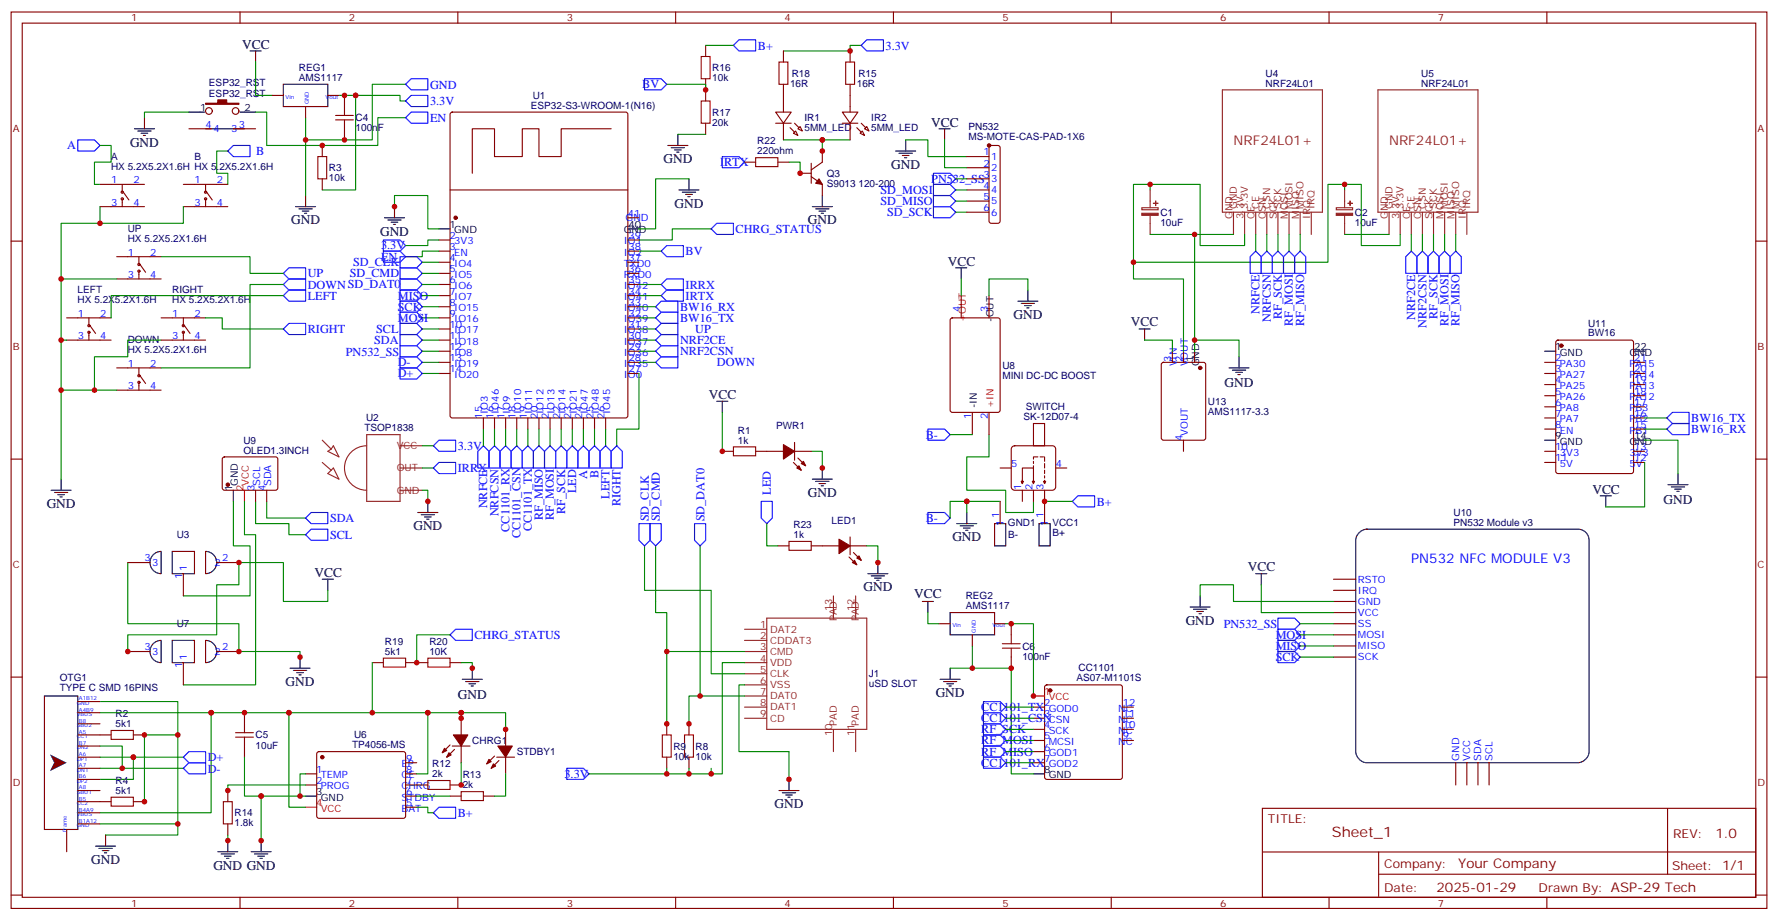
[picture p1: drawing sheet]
<svg xmlns="http://www.w3.org/2000/svg" width="564mm" height="292mm" viewBox="0 0 564 292" stroke-linecap="round" stroke-linejoin="round" font-family="sans-serif">
<defs><g id="words">
<text font-size="4.6" fill="#800" x="422.8" y="265.4">Sheet_1</text>
<g font-size="4.2">
<text x="76.9" y="15.5">VCC</text>
<text x="295.6" y="40.1">VCC</text>
<text x="41.3" y="46.5">GND</text>
<text x="210.6" y="51.8">GND</text>
<text x="282.9" y="53.6">GND</text>
<text x="214.1" y="65.9">GND</text>
<text x="92.4" y="71.2">GND</text>
<text x="256.5" y="71.2">GND</text>
<text x="120.6" y="74.7">GND</text>
<text x="300.9" y="84.2">VCC</text>
<text x="321.7" y="101.2">GND</text>
<text x="359" y="103.3">VCC</text>
<text x="388.8" y="122.8">GND</text>
<text x="225.1" y="126.6">VCC</text>
<text x="14.8" y="161.1">GND</text>
<text x="256.5" y="157.6">GND</text>
<text x="505.5" y="156.6">VCC</text>
<text x="528.1" y="159.8">GND</text>
<text x="131.2" y="168.2">GND</text>
<text x="302.3" y="171.7">GND</text>
<text x="99.8" y="183">VCC</text>
<text x="396.2" y="181.3">VCC</text>
<text x="274.1" y="187.6">GND</text>
<text x="290.2" y="189.7">VCC</text>
<text x="376.4" y="198.2">GND</text>
<text x="90.7" y="217.6">GND</text>
<text x="145.3" y="221.6">GND</text>
<text x="297" y="221.1">GND</text>
<text x="245.9" y="256.4">GND</text>
<text x="28.9" y="274">GND</text>
<text x="67.7" y="275.8">GND GND</text>
</g>
<g font-size="4.2" fill="#8d2323">
<text x="391.6" y="46.1">NRF24L01+</text>
<text x="441" y="46.1">NRF24L01+</text>
</g>
<text font-size="4.2" fill="#00f" x="448" y="178.4">PN532 NFC MODULE V3</text>
<g font-size="4.2" fill="#800">
<text x="544.6" y="265.7">1.0</text>
<text x="462.9" y="275.2">Your Company</text>
<text x="456" y="283">2025-01-29</text>
</g>
<g font-size="3.9" fill="#00f">
<text x="240.6" y="15.7">B+</text>
<text x="281.2" y="15.8">3.3V</text>
<text x="136.5" y="28.1">GND</text>
<text x="203.9" y="28">BV</text>
<text x="136.5" y="33.4">3.3V</text>
<text x="136.5" y="38.7">EN</text>
<text x="21.3" y="47.3">A</text>
<text x="81.3" y="49.3">B</text>
<text x="228.6" y="52.7">IRTX</text>
<text x="295.6" y="58">PN532_SS</text>
<text x="279.5" y="65">SD_MISO</text>
<text x="279.5" y="61.5">SD_MOSI</text>
<text x="281.6" y="68.5">SD_SCK</text>
<text x="233.5" y="73.9">CHRG_STATUS</text>
<text x="121" y="79.1">3.3V</text>
<text x="121" y="82.6">EN</text>
<text x="217.7" y="80.9">BV</text>
<text x="97.7" y="88">UP</text>
<text x="111" y="87.9">SD_CMD</text>
<text x="112.1" y="84.3">SD_CLK</text>
<text x="97.7" y="95">LEFT</text>
<text x="97.7" y="91.6">DOWNSD_DAT0</text>
<text x="126.3" y="95">MISO</text>
<text x="217.7" y="95.1">IRTX</text>
<text x="217.7" y="91.6">IRRX</text>
<text x="126.3" y="98.6">SCK</text>
<text x="215.9" y="98.6">BW16_RX</text>
<text x="399.9" y="99.5" transform="rotate(-90 399.9 99.5)">NRFCE</text>
<text x="406.9" y="101.2" transform="rotate(-90 406.9 101.2)">RF_SCK</text>
<text x="449.3" y="101.4" transform="rotate(-90 449.3 101.4)">NRF2CE</text>
<text x="456.3" y="101.2" transform="rotate(-90 456.3 101.2)">RF_SCK</text>
<text x="97.7" y="105.6">RIGHT</text>
<text x="119.4" y="105.7">SCL</text>
<text x="126.3" y="102.1">MOSI</text>
<text x="215.9" y="102.1">BW16_TX</text>
<text x="220.7" y="105.6">UP</text>
<text x="403.4" y="102.1" transform="rotate(-90 403.4 102.1)">NRFCSN</text>
<text x="410.5" y="103.3" transform="rotate(-90 410.5 103.3)">RF_MOSI</text>
<text x="414" y="103.3" transform="rotate(-90 414 103.3)">RF_MISO</text>
<text x="452.8" y="103.9" transform="rotate(-90 452.8 103.9)">NRF2CSN</text>
<text x="459.8" y="103.3" transform="rotate(-90 459.8 103.3)">RF_MOSI</text>
<text x="463.4" y="103.3" transform="rotate(-90 463.4 103.3)">RF_MISO</text>
<text x="109.8" y="112.8">PN532_SS</text>
<text x="118.8" y="109.1">SDA</text>
<text x="215.9" y="109.1">NRF2CE</text>
<text x="215.9" y="112.7">NRF2CSN</text>
<text x="126.3" y="119.7">D+</text>
<text x="126.3" y="116.2">D-</text>
<text x="227.6" y="116.2">DOWN</text>
<text x="536.9" y="137.4">BW16_RX</text>
<text x="536.9" y="133.9">BW16_TX</text>
<text x="145.3" y="142.7">3.3V</text>
<text x="293.9" y="139.1">B-</text>
<text x="145.3" y="149.8">IRRX</text>
<text x="186.4" y="151.9" transform="rotate(-90 186.4 151.9)">A</text>
<text x="190" y="151.7" transform="rotate(-90 190 151.7)">B</text>
<text x="154.7" y="161.3" transform="rotate(-90 154.7 161.3)">NRFCE</text>
<text x="183" y="156.5" transform="rotate(-90 183 156.5)">LED</text>
<text x="193.5" y="158.1" transform="rotate(-90 193.5 158.1)">LEFT</text>
<text x="197" y="160.7" transform="rotate(-90 197 160.7)">RIGHT</text>
<text x="244.7" y="156.9" transform="rotate(-90 244.7 156.9)">LED</text>
<text x="348.2" y="160.4">B+</text>
<text x="104.8" y="165.7">SDA</text>
<text x="158.2" y="163.8" transform="rotate(-90 158.2 163.8)">NRFCSN</text>
<text x="172.3" y="165" transform="rotate(-90 172.3 165)">RF_MISO</text>
<text x="175.9" y="165" transform="rotate(-90 175.9 165)">RF_MOSI</text>
<text x="179.4" y="163" transform="rotate(-90 179.4 163)">RF_SCK</text>
<text x="206" y="165.4" transform="rotate(-90 206 165.4)">SD_CLK</text>
<text x="209.5" y="165.4" transform="rotate(-90 209.5 165.4)">SD_CMD</text>
<text x="223.6" y="165.4" transform="rotate(-90 223.6 165.4)">SD_DAT0</text>
<text x="293.9" y="165.6">B-</text>
<text x="104.8" y="170.9">SCL</text>
<text x="161.7" y="168.7" transform="rotate(-90 161.7 168.7)">CC1101_RX</text>
<text x="165.3" y="170.8" transform="rotate(-90 165.3 170.8)">CC1101_CSN</text>
<text x="168.8" y="168.5" transform="rotate(-90 168.8 168.5)">CC1101_TX</text>
<text x="150.6" y="202.7">CHRG_STATUS</text>
<text x="388.5" y="199.2">PN532_SS</text>
<text x="405" y="202.6">MOSI</text>
<text x="405" y="206.2">MISO</text>
<text x="405" y="209.7">SCK</text>
<text x="311.5" y="225.5">CC1101_TX</text>
<text x="311.5" y="229.1">CC1101_CSN</text>
<text x="311.5" y="232.6">RF_SCK</text>
<text x="311.5" y="236.1">RF_MOSI</text>
<text x="311.5" y="239.6">RF_MISO</text>
<text x="66" y="241.5">D+</text>
<text x="66" y="245">D-</text>
<text x="311.5" y="243.2">CC1101_RX</text>
<text x="179.2" y="246.7">3.3V</text>
<text x="145.3" y="259.2">B+</text>
</g>
<g font-size="3.9" fill="#800">
<text x="402.5" y="261">TITLE:</text>
<text x="531.1" y="265.7">REV:</text>
<text x="439.4" y="275.2">Company:</text>
<text x="530.8" y="275.8">Sheet: 1/1</text>
<text x="439.4" y="282.9">Date:</text>
<text x="488.5" y="282.9">Drawn By: ASP-29 Tech</text>
</g>
<g font-size="3.2" fill="#800">
<text x="41.6" y="6.8">1</text>
<text x="110.8" y="6.8">2</text>
<text x="179.9" y="6.8">3</text>
<text x="249.1" y="6.8">4</text>
<text x="318.2" y="6.8">5</text>
<text x="387.3" y="6.8">6</text>
<text x="456.5" y="6.8">7</text>
<text x="4.1" y="41.9">A</text>
<text x="557.9" y="41.9">A</text>
<text x="4.1" y="111.1">B</text>
<text x="557.9" y="111.1">B</text>
<text x="4.1" y="180.2">C</text>
<text x="557.9" y="180.2">C</text>
<text x="4.1" y="249.3">D</text>
<text x="557.9" y="249.3">D</text>
<text x="41.6" y="287.6">1</text>
<text x="110.8" y="287.6">2</text>
<text x="179.9" y="287.6">3</text>
<text x="249.1" y="287.6">4</text>
<text x="318.2" y="287.6">5</text>
<text x="387.3" y="287.6">6</text>
<text x="456.5" y="287.6">7</text>
</g>
<g font-size="3.2" fill="#000080">
<text x="94.9" y="22.5">REG1</text>
<text x="226.1" y="22.6">R16</text>
<text x="66.3" y="27.4">ESP32_RST</text>
<text x="94.9" y="25.7">AMS1117</text>
<text x="226.1" y="25.8">10k</text>
<text x="250.8" y="27.6">16R</text>
<text x="251.3" y="24.4">R18</text>
<text x="272" y="27.6">16R</text>
<text x="272.5" y="24.4">R15</text>
<text x="401.8" y="27.4">NRF24L01</text>
<text x="401.8" y="24.3">U4</text>
<text x="451.2" y="27.4">NRF24L01</text>
<text x="451.2" y="24.3">U5</text>
<text x="66.3" y="30.6">ESP32_RST</text>
<text x="168.5" y="34.5">ESP32-S3-WROOM-1(N16)</text>
<text x="169.1" y="31.4">U1</text>
<text x="112.9" y="41.6">100nF</text>
<text x="112.9" y="38.5">C4</text>
<text x="226.1" y="39.9">20k</text>
<text x="226.1" y="36.7">R17</text>
<text x="255.4" y="41.6">5MM_LED</text>
<text x="255.4" y="38.5">IR1</text>
<text x="276.6" y="41.6">5MM_LED</text>
<text x="276.6" y="38.5">IR2</text>
<text x="307.5" y="41.4">PN532</text>
<text x="240.4" y="45.8">R22</text>
<text x="307.5" y="44.6">MS-MOTE-CAS-PAD-1X6</text>
<text x="35.2" y="53.8">HX 5.2X5.2X1.6H HX 5.2X5.2X1.6H</text>
<text x="35.2" y="50.7">A</text>
<text x="61.7" y="50.7">B</text>
<text x="240.4" y="49">220ohm</text>
<text x="104.4" y="57.5">10k</text>
<text x="104.4" y="54.3">R3</text>
<text x="262.5" y="59.3">S9013 120-200</text>
<text x="262.5" y="56.1">Q3</text>
<text x="368.4" y="71.6">10uF</text>
<text x="368.4" y="68.5">C1</text>
<text x="430.1" y="71.6">10uF</text>
<text x="430.1" y="68.5">C2</text>
<text x="40.5" y="76.7">HX 5.2X5.2X1.6H</text>
<text x="40.5" y="73.6">UP</text>
<text x="24.7" y="93">LEFT</text>
<text x="54.6" y="93">RIGHT</text>
<text x="24.7" y="96.1">HX 5.2X5.2X1.6H</text>
<text x="54.6" y="96.1">HX 5.2X5.2X1.6H</text>
<text x="504.1" y="106.7">BW16</text>
<text x="504.1" y="103.6">U11</text>
<text x="40.5" y="112">HX 5.2X5.2X1.6H</text>
<text x="40.5" y="108.9">DOWN</text>
<text x="318.2" y="117">U8</text>
<text x="318.2" y="120.1">MINI DC-DC BOOST</text>
<text x="325.6" y="130.2">SWITCH</text>
<text x="383.5" y="131.6">AMS1117-3.3</text>
<text x="383.5" y="128.5">U13</text>
<text x="115.7" y="136.8">TSOP1838</text>
<text x="116.2" y="133.6">U2</text>
<text x="234.3" y="137.5">R1</text>
<text x="246.4" y="136.1">PWR1</text>
<text x="325" y="133.3">SK-12D07-4</text>
<text x="77.3" y="143.9">OLED1.3INCH</text>
<text x="77.3" y="140.7">U9</text>
<text x="234.3" y="140.7">1k</text>
<text x="251.9" y="167.5">R23</text>
<text x="264" y="166.1">LED1</text>
<text x="320" y="166.9">GND1</text>
<text x="334.1" y="166.9">VCC1</text>
<text x="461.4" y="166.8">PN532 Module v3</text>
<text x="461.4" y="163.7">U10</text>
<text x="56.1" y="170.7">U3</text>
<text x="251.9" y="170.7">1k</text>
<text x="320" y="170.7">B-</text>
<text x="334.1" y="170">B+</text>
<text x="306.6" y="190.1">REG2</text>
<text x="306.6" y="193.3">AMS1117</text>
<text x="56.1" y="198.9">U7</text>
<text x="122.2" y="207.7">5k1</text>
<text x="122.2" y="204.5">R19</text>
<text x="136.3" y="207.7">10K</text>
<text x="136.3" y="204.5">R20</text>
<text x="324.6" y="209.2">100nF</text>
<text x="324.6" y="206">C6</text>
<text x="275.9" y="214.8">J1</text>
<text x="342.4" y="213">CC1101</text>
<text x="19" y="219.3">TYPE C SMD 16PINS</text>
<text x="19" y="216.1">OTG1</text>
<text x="275.9" y="218">uSD SLOT</text>
<text x="341.8" y="216">AS07-M1101S</text>
<text x="36.7" y="227.6">R2</text>
<text x="36.7" y="230.6">5k1</text>
<text x="81.1" y="237.4">10uF</text>
<text x="81.1" y="234.2">C5</text>
<text x="111.8" y="237.2">TP4056-MS</text>
<text x="112.4" y="234.1">U6</text>
<text x="149.9" y="236">CHRG1</text>
<text x="164" y="239.6">STDBY1</text>
<text x="213.8" y="237.8">R9</text>
<text x="220.8" y="237.8">R8</text>
<text x="137.2" y="243.3">R12</text>
<text x="213.8" y="241">10k</text>
<text x="220.8" y="241">10k</text>
<text x="36.7" y="251.8">5k1</text>
<text x="36.7" y="248.7">R4</text>
<text x="137.2" y="246.5">2k</text>
<text x="146.9" y="250">2k</text>
<text x="146.9" y="246.9">R13</text>
<text x="74.4" y="262.1">1.8k</text>
<text x="74.4" y="258.9">R14</text>
</g>
<g font-size="3.2">
<text x="63.5" y="35.2">1</text>
<text x="77.6" y="35.2">2</text>
<text x="142.7" y="72.2">1</text>
<text x="144.2" y="74">GND</text>
<text x="198" y="74">GND</text>
<text x="199.5" y="72.2">40</text>
<text x="315.4" y="102.1" transform="rotate(-90 315.4 102.1)">-OUT</text>
<text x="493.7" y="111.1">1</text>
<text x="495.2" y="112.8">GND</text>
<text x="517.3" y="112.8">GND</text>
<text x="518.8" y="111.1">22</text>
<text x="378.9" y="114.8" transform="rotate(-90 378.9 114.8)">1</text>
<text x="380.6" y="116.2" transform="rotate(-90 380.6 116.2)">GND</text>
<text x="310.1" y="129.5" transform="rotate(-90 310.1 129.5)">-IN</text>
<text x="493.7" y="139.3">9</text>
<text x="495.2" y="141">GND</text>
<text x="517.3" y="141">GND</text>
<text x="518.8" y="139.3">14</text>
<text x="73.7" y="155.7" transform="rotate(-90 73.7 155.7)">1</text>
<text x="75.5" y="154.2" transform="rotate(-90 75.5 154.2)">GND</text>
<text x="331.4" y="245.1">8</text>
<text x="332.9" y="246.9">GND</text>
<text x="100.4" y="252.2">3</text>
<text x="101.8" y="253.9">GND</text>
</g>
<g font-size="3.2" fill="#00f">
<text x="65.3" y="40.5">4</text>
<text x="67.7" y="41.9">4</text>
<text x="73.4" y="41.9">3</text>
<text x="75.8" y="40.5">3</text>
<text x="312.2" y="49.3">1</text>
<text x="312.2" y="52.8">2</text>
<text x="314.7" y="50.7">1</text>
<text x="35.3" y="58.1">1</text>
<text x="42.3" y="58.1">2</text>
<text x="61.7" y="58.1">1</text>
<text x="68.8" y="58.1">2</text>
<text x="312.2" y="56.4">3</text>
<text x="312.2" y="59.9">4</text>
<text x="314.7" y="54.3">2</text>
<text x="314.7" y="57.8">3</text>
<text x="35.3" y="65.2">3</text>
<text x="42.3" y="65.2">4</text>
<text x="61.7" y="65.2">3</text>
<text x="68.8" y="65.2">4</text>
<text x="312.2" y="63.4">5</text>
<text x="314.7" y="61.3">4</text>
<text x="314.7" y="64.8">5</text>
<text x="198.6" y="70.1">GND</text>
<text x="199.3" y="68.7">41</text>
<text x="312.2" y="67">6</text>
<text x="314.7" y="68.4">6</text>
<text x="142.7" y="75.8">2</text>
<text x="144.2" y="77.5">3V3</text>
<text x="198" y="77.5">IO1</text>
<text x="199.5" y="75.8">39</text>
<text x="40.6" y="81.1">1</text>
<text x="47.6" y="81.1">2</text>
<text x="142.7" y="79.3">3</text>
<text x="142.7" y="82.8">4</text>
<text x="144.2" y="81.1">EN</text>
<text x="198" y="81.1">IO2</text>
<text x="199.5" y="82.8">37</text>
<text x="199.5" y="79.3">38</text>
<text x="40.6" y="88.1">3</text>
<text x="47.6" y="88.1">4</text>
<text x="142.7" y="86.4">5</text>
<text x="142.7" y="89.9">6</text>
<text x="144.2" y="84.6">IO4</text>
<text x="144.2" y="88.1">IO5</text>
<text x="198" y="88.1">RXD0</text>
<text x="198" y="84.6">TXD0</text>
<text x="199.5" y="89.9">35</text>
<text x="199.5" y="86.4">36</text>
<text x="142.7" y="93.4">7</text>
<text x="144.2" y="91.7">IO6</text>
<text x="144.2" y="95.2">IO7</text>
<text x="198" y="95.2">IO41</text>
<text x="198" y="91.7">IO42</text>
<text x="199.5" y="93.4">34</text>
<text x="24.7" y="100.5">1</text>
<text x="31.7" y="100.5">2</text>
<text x="54.7" y="100.5">1</text>
<text x="61.7" y="100.5">2</text>
<text x="142.7" y="96.9">8</text>
<text x="142.7" y="100.5">9</text>
<text x="144.2" y="98.7">IO15</text>
<text x="198" y="98.7">IO40</text>
<text x="199.5" y="100.5">32</text>
<text x="199.5" y="96.9">33</text>
<text x="304.8" y="98.9" transform="rotate(-90 304.8 98.9)">4</text>
<text x="313.6" y="98.9" transform="rotate(-90 313.6 98.9)">3</text>
<text x="24.7" y="107.5">3</text>
<text x="31.7" y="107.5">4</text>
<text x="54.7" y="107.5">3</text>
<text x="61.7" y="107.5">4</text>
<text x="142.7" y="104">10</text>
<text x="142.7" y="107.5">11</text>
<text x="144.2" y="102.2">IO16</text>
<text x="144.2" y="105.8">IO17</text>
<text x="198" y="105.8">IO38</text>
<text x="198" y="102.2">IO39</text>
<text x="199.5" y="107.5">30</text>
<text x="199.5" y="104">31</text>
<text x="142.7" y="111.1">12</text>
<text x="144.2" y="109.3">IO18</text>
<text x="144.2" y="112.8">IO8</text>
<text x="198" y="112.8">IO36</text>
<text x="198" y="109.3">IO37</text>
<text x="199.5" y="111.1">29</text>
<text x="40.6" y="116.3">1</text>
<text x="47.6" y="116.3">2</text>
<text x="142.7" y="114.6">13</text>
<text x="142.7" y="118.1">14</text>
<text x="144.2" y="116.3">IO19</text>
<text x="144.2" y="119.9">IO20</text>
<text x="198" y="119.9">IO0</text>
<text x="198" y="116.3">IO35</text>
<text x="199.5" y="118.1">27</text>
<text x="199.5" y="114.6">28</text>
<text x="371.8" y="114.8" transform="rotate(-90 371.8 114.8)">3</text>
<text x="373.6" y="116.2" transform="rotate(-90 373.6 116.2)">VIN</text>
<text x="375.4" y="114.8" transform="rotate(-90 375.4 114.8)">2</text>
<text x="377.1" y="116.2" transform="rotate(-90 377.1 116.2)">VOUT</text>
<text x="493.7" y="114.6">2</text>
<text x="493.7" y="118.1">3</text>
<text x="495.2" y="116.3">PA30</text>
<text x="495.2" y="119.9">PA27</text>
<text x="517.3" y="119.9">PA14</text>
<text x="517.3" y="116.3">PA15</text>
<text x="518.8" y="118.1">20</text>
<text x="518.8" y="114.6">21</text>
<text x="40.6" y="123.4">3</text>
<text x="47.6" y="123.4">4</text>
<text x="493.7" y="121.6">4</text>
<text x="493.7" y="125.2">5</text>
<text x="495.2" y="123.4">PA25</text>
<text x="517.3" y="123.4">PA13</text>
<text x="518.8" y="125.2">18</text>
<text x="518.8" y="121.6">19</text>
<text x="154.9" y="131.3" transform="rotate(-90 154.9 131.3)">IO3</text>
<text x="158.4" y="131.3" transform="rotate(-90 158.4 131.3)">IO46</text>
<text x="161.9" y="131.3" transform="rotate(-90 161.9 131.3)">IO9</text>
<text x="165.5" y="131.3" transform="rotate(-90 165.5 131.3)">IO10</text>
<text x="169" y="131.3" transform="rotate(-90 169 131.3)">IO11</text>
<text x="172.5" y="131.3" transform="rotate(-90 172.5 131.3)">IO12</text>
<text x="176" y="131.3" transform="rotate(-90 176 131.3)">IO13</text>
<text x="179.6" y="131.3" transform="rotate(-90 179.6 131.3)">IO14</text>
<text x="183.1" y="131.3" transform="rotate(-90 183.1 131.3)">IO21</text>
<text x="186.6" y="131.3" transform="rotate(-90 186.6 131.3)">IO47</text>
<text x="190.1" y="131.3" transform="rotate(-90 190.1 131.3)">IO48</text>
<text x="193.7" y="131.3" transform="rotate(-90 193.7 131.3)">IO45</text>
<text x="493.7" y="128.7">6</text>
<text x="495.2" y="126.9">PA26</text>
<text x="495.2" y="130.5">PA8</text>
<text x="517.3" y="130.5">PB3</text>
<text x="517.3" y="126.9">PA12</text>
<text x="518.8" y="128.7">17</text>
<text x="153.1" y="132.8" transform="rotate(-90 153.1 132.8)">15</text>
<text x="156.6" y="132.8" transform="rotate(-90 156.6 132.8)">16</text>
<text x="160.2" y="132.8" transform="rotate(-90 160.2 132.8)">17</text>
<text x="163.7" y="132.8" transform="rotate(-90 163.7 132.8)">18</text>
<text x="167.2" y="132.8" transform="rotate(-90 167.2 132.8)">19</text>
<text x="170.7" y="132.8" transform="rotate(-90 170.7 132.8)">20</text>
<text x="174.3" y="132.8" transform="rotate(-90 174.3 132.8)">21</text>
<text x="177.8" y="132.8" transform="rotate(-90 177.8 132.8)">22</text>
<text x="181.3" y="132.8" transform="rotate(-90 181.3 132.8)">23</text>
<text x="184.9" y="132.8" transform="rotate(-90 184.9 132.8)">24</text>
<text x="188.4" y="132.8" transform="rotate(-90 188.4 132.8)">25</text>
<text x="191.9" y="132.8" transform="rotate(-90 191.9 132.8)">26</text>
<text x="308.3" y="132.8" transform="rotate(-90 308.3 132.8)">1</text>
<text x="313.6" y="132.8" transform="rotate(-90 313.6 132.8)">2</text>
<text x="493.7" y="132.2">7</text>
<text x="493.7" y="135.7">8</text>
<text x="495.2" y="134">PA7</text>
<text x="495.2" y="137.5">EN</text>
<text x="517.3" y="137.5">PB1</text>
<text x="517.3" y="134">PB2</text>
<text x="518.8" y="135.7">15</text>
<text x="518.8" y="132.2">16</text>
<text x="375.4" y="139.8" transform="rotate(-90 375.4 139.8)">4</text>
<text x="377.1" y="138.3" transform="rotate(-90 377.1 138.3)">VOUT</text>
<text x="493.7" y="142.8">10</text>
<text x="518.8" y="142.8">13</text>
<text x="321" y="148.1">5</text>
<text x="335.1" y="148.1">4</text>
<text x="493.7" y="146.3">11</text>
<text x="495.2" y="144.6">3V3</text>
<text x="495.2" y="148.1">5V</text>
<text x="517.3" y="148.1">5V</text>
<text x="517.3" y="144.6">3V3</text>
<text x="518.8" y="146.3">12</text>
<text x="80.8" y="155.7" transform="rotate(-90 80.8 155.7)">3</text>
<text x="82.5" y="154.2" transform="rotate(-90 82.5 154.2)">SCL</text>
<text x="84.3" y="155.7" transform="rotate(-90 84.3 155.7)">4</text>
<text x="86.1" y="154.2" transform="rotate(-90 86.1 154.2)">SDA</text>
<text x="324.2" y="155.5" transform="rotate(-90 324.2 155.5)">1</text>
<text x="327.7" y="155.5" transform="rotate(-90 327.7 155.5)">2</text>
<text x="331.3" y="155.5" transform="rotate(-90 331.3 155.5)">3</text>
<text x="317.1" y="164.3" transform="rotate(-90 317.1 164.3)">1</text>
<text x="318.6" y="166.8" transform="rotate(-90 318.6 166.8)">1</text>
<text x="331.3" y="164.3" transform="rotate(-90 331.3 164.3)">1</text>
<text x="332.7" y="166.8" transform="rotate(-90 332.7 166.8)">1</text>
<text x="45.9" y="178.1">3</text>
<text x="48.3" y="179.5">3</text>
<text x="68.1" y="179.5">2</text>
<text x="70.6" y="178.1">2</text>
<text x="57.9" y="183.7" transform="rotate(-90 57.9 183.7)">1</text>
<text x="59.3" y="181.3" transform="rotate(-90 59.3 181.3)">1</text>
<text x="431.1" y="184.8">RSTO</text>
<text x="431.1" y="188.3">IRQ</text>
<text x="431.1" y="191.8">GND</text>
<text x="431.1" y="195.4">VCC</text>
<text x="431.1" y="198.9">SS</text>
<text x="431.1" y="202.4">MOSI</text>
<text x="45.9" y="206.3">3</text>
<text x="48.3" y="207.7">3</text>
<text x="59.3" y="209.5" transform="rotate(-90 59.3 209.5)">1</text>
<text x="68.1" y="207.7">2</text>
<text x="70.6" y="206.3">2</text>
<text x="431.1" y="206">MISO</text>
<text x="431.1" y="209.5">SCK</text>
<text x="57.9" y="211.9" transform="rotate(-90 57.9 211.9)">1</text>
<text x="331.4" y="223.9">2</text>
<text x="331.4" y="227.5">3</text>
<text x="332.9" y="225.7">GOD0</text>
<text x="355" y="225.7">NC</text>
<text x="356.5" y="227.5">11</text>
<text x="356.5" y="223.9">12</text>
<text x="331.4" y="231">4</text>
<text x="332.9" y="229.2">CSN</text>
<text x="332.9" y="232.8">SCK</text>
<text x="355" y="232.8">NC</text>
<text x="355" y="229.2">NC</text>
<text x="356.5" y="231">10</text>
<text x="331.4" y="234.5">5</text>
<text x="331.4" y="238.1">6</text>
<text x="332.9" y="236.3">MCSI</text>
<text x="332.9" y="239.8">GOD1</text>
<text x="355" y="236.3">NC</text>
<text x="356.5" y="234.5">9</text>
<text x="100.4" y="245.1">1</text>
<text x="127.5" y="243.3">EP</text>
<text x="128.9" y="241.6">9</text>
<text x="128.9" y="245.1">8</text>
<text x="331.4" y="241.6">7</text>
<text x="332.9" y="243.3">GOD2</text>
<text x="463.2" y="241.2" transform="rotate(-90 463.2 241.2)">GND</text>
<text x="466.7" y="241.2" transform="rotate(-90 466.7 241.2)">VCC</text>
<text x="470.3" y="241.2" transform="rotate(-90 470.3 241.2)">SDA</text>
<text x="473.8" y="241.2" transform="rotate(-90 473.8 241.2)">SCL</text>
<text x="100.4" y="248.6">2</text>
<text x="101.8" y="250.4">PROG</text>
<text x="101.8" y="246.9">TEMP</text>
<text x="127.5" y="246.9">CE</text>
<text x="127.5" y="250.4">CHRG</text>
<text x="128.9" y="248.6">7</text>
<text x="127.5" y="253.9">STDBY</text>
<text x="127.5" y="257.5">BAT</text>
<text x="128.9" y="252.2">6</text>
<text x="128.9" y="255.7">5</text>
</g>
<g font-size="3.2" fill="#8d2323">
<text x="391.2" y="69.4" transform="rotate(-90 391.2 69.4)">GND</text>
<text x="392.6" y="66.3" transform="rotate(-90 392.6 66.3)">GND</text>
<text x="394.8" y="69.4" transform="rotate(-90 394.8 69.4)">3.3V</text>
<text x="396.2" y="66.3" transform="rotate(-90 396.2 66.3)">3.3V</text>
<text x="398.3" y="69.4" transform="rotate(-90 398.3 69.4)">CE</text>
<text x="399.7" y="66.3" transform="rotate(-90 399.7 66.3)">CE</text>
<text x="401.8" y="69.4" transform="rotate(-90 401.8 69.4)">CSN</text>
<text x="403.2" y="66.3" transform="rotate(-90 403.2 66.3)">CSN</text>
<text x="405.3" y="69.4" transform="rotate(-90 405.3 69.4)">SCK</text>
<text x="406.8" y="66.3" transform="rotate(-90 406.8 66.3)">SCK</text>
<text x="408.9" y="69.4" transform="rotate(-90 408.9 69.4)">MOSI</text>
<text x="410.3" y="66.3" transform="rotate(-90 410.3 66.3)">MOSI</text>
<text x="412.4" y="69.4" transform="rotate(-90 412.4 69.4)">MISO</text>
<text x="413.8" y="66.3" transform="rotate(-90 413.8 66.3)">MISO</text>
<text x="415.9" y="69.4" transform="rotate(-90 415.9 69.4)">IRQ</text>
<text x="417.3" y="66.3" transform="rotate(-90 417.3 66.3)">IRQ</text>
<text x="440.6" y="69.4" transform="rotate(-90 440.6 69.4)">GND</text>
<text x="442" y="66.3" transform="rotate(-90 442 66.3)">GND</text>
<text x="444.1" y="69.4" transform="rotate(-90 444.1 69.4)">3.3V</text>
<text x="445.6" y="66.3" transform="rotate(-90 445.6 66.3)">3.3V</text>
<text x="447.7" y="69.4" transform="rotate(-90 447.7 69.4)">CE</text>
<text x="449.1" y="66.3" transform="rotate(-90 449.1 66.3)">CE</text>
<text x="451.2" y="69.4" transform="rotate(-90 451.2 69.4)">CSN</text>
<text x="452.6" y="66.3" transform="rotate(-90 452.6 66.3)">CSN</text>
<text x="454.7" y="69.4" transform="rotate(-90 454.7 69.4)">SCK</text>
<text x="456.1" y="66.3" transform="rotate(-90 456.1 66.3)">SCK</text>
<text x="458.3" y="69.4" transform="rotate(-90 458.3 69.4)">MOSI</text>
<text x="459.7" y="66.3" transform="rotate(-90 459.7 66.3)">MOSI</text>
<text x="461.8" y="69.4" transform="rotate(-90 461.8 69.4)">MISO</text>
<text x="463.2" y="66.3" transform="rotate(-90 463.2 66.3)">MISO</text>
<text x="465.3" y="69.4" transform="rotate(-90 465.3 69.4)">IRQ</text>
<text x="466.7" y="66.3" transform="rotate(-90 466.7 66.3)">IRQ</text>
<text x="125.9" y="142.5">VCC</text>
<text x="125.9" y="149.5">OUT</text>
<text x="125.9" y="156.6">GND</text>
<text x="264.2" y="194" transform="rotate(-90 264.2 194)">13</text>
<text x="265.6" y="197.1" transform="rotate(-90 265.6 197.1)">PAD</text>
<text x="271.3" y="194" transform="rotate(-90 271.3 194)">12</text>
<text x="272.7" y="197.1" transform="rotate(-90 272.7 197.1)">PAD</text>
<text x="241.3" y="199.2">1</text>
<text x="241.3" y="202.8">2</text>
<text x="244.5" y="200.7">DAT2</text>
<text x="241.3" y="206.3">3</text>
<text x="241.3" y="209.8">4</text>
<text x="244.5" y="204.2">CDDAT3</text>
<text x="244.5" y="207.7">CMD</text>
<text x="241.3" y="213.4">5</text>
<text x="244.5" y="211.2">VDD</text>
<text x="244.5" y="214.8">CLK</text>
<text x="241.3" y="216.9">6</text>
<text x="241.3" y="220.4">7</text>
<text x="244.5" y="218.3">VSS</text>
<text x="244.5" y="221.8">DAT0</text>
<text x="241.3" y="223.9">8</text>
<text x="241.3" y="227.5">9</text>
<text x="244.5" y="225.4">DAT1</text>
<text x="244.5" y="228.9">CD</text>
<text x="264.2" y="233.5" transform="rotate(-90 264.2 233.5)">10</text>
<text x="265.6" y="230.3" transform="rotate(-90 265.6 230.3)">PAD</text>
<text x="271.3" y="233.5" transform="rotate(-90 271.3 233.5)">11</text>
<text x="272.7" y="230.3" transform="rotate(-90 272.7 230.3)">PAD</text>
</g>
<g font-size="3.2" fill="#f00">
<text x="306.6" y="102.1" transform="rotate(-90 306.6 102.1)">+OUT</text>
<text x="315.4" y="129.5" transform="rotate(-90 315.4 129.5)">+IN</text>
<text x="77.3" y="155.7" transform="rotate(-90 77.3 155.7)">2</text>
<text x="79" y="154.2" transform="rotate(-90 79 154.2)">VCC</text>
<text x="331.4" y="220.4">1</text>
<text x="332.9" y="222.2">VCC</text>
<text x="100.4" y="255.7">4</text>
<text x="101.8" y="257.5">VCC</text>
</g>
<g font-size="1.8" fill="#00f">
<text x="90.7" y="31.3">Vin</text>
<text x="98.1" y="33.1" transform="rotate(-90 98.1 33.1)">GND</text>
<text x="103.4" y="31.3">Vout</text>
<text x="302.3" y="198.9">Vin</text>
<text x="309.7" y="200.7" transform="rotate(-90 309.7 200.7)">GND</text>
<text x="315" y="198.9">Vout</text>
<text x="24.3" y="223.6">GND</text>
<text x="24.3" y="227.1">VBUS</text>
<text x="25" y="222.2">A1B12</text>
<text x="25" y="225.7">A4B9</text>
<text x="24.3" y="230.6">SBU2</text>
<text x="25" y="229.2">B8</text>
<text x="25" y="232.8">A5</text>
<text x="24.3" y="234.2">CC1</text>
<text x="24.3" y="237.7">DN2</text>
<text x="25" y="236.3">B7</text>
<text x="25" y="239.8">A6</text>
<text x="24.3" y="241.2">DP1</text>
<text x="24.3" y="244.8">DN1</text>
<text x="25" y="243.3">A7</text>
<text x="24.3" y="248.3">DP2</text>
<text x="24.3" y="251.8">SBU1</text>
<text x="25" y="246.9">B6</text>
<text x="25" y="250.4">A8</text>
<text x="24.3" y="255.3">CC2</text>
<text x="25" y="253.9">B5</text>
<text x="25" y="257.5">B4A9</text>
<text x="21.2" y="263.8" transform="rotate(-90 21.2 263.8)">frame</text>
<text x="24.3" y="258.9">VBUS</text>
<text x="24.3" y="262.4">GND</text>
<text x="25" y="261">B1A12</text>
</g>
</g></defs>
<g fill="none" stroke="#870000" stroke-width=".35">
<path d="M3.5 3.8h557.4v284.3h-557.4zM7.1 7.3h550.3v277.3h-550.3zM76.2 3.8v3.5M145.3 3.8v3.5M214.5 3.8v3.5M224 14.4v3.5M248.7 16.2v3.5M269.9 16.2v3.5M283.6 3.8v3.5M352.8 3.8v3.5M421.9 3.8v3.5M491.1 3.8v3.5"/>
<path d="M86.4 30.3h3.6M97 33.8v3.5M104.1 30.3h3.5M109.4 30.3v3.5M143.1 35.8l.5-.2h55l.7 .4v95.9l-.4 .6-55.3 .1-.7-.5v-95.8zM224 25v7M224 39.1v3.5M246.2 35.6h5l-2.5 3.5zM246.2 39.1h5M248.7 26.7v8.9M248.7 39.1v5.3M267.4 35.6h4.9l-2.4 3.5z"/>
<path d="M267.4 39.1h4.9M269.9 26.7v8.9M269.9 39.1v5.3M31.7 58.5h14.2M38.8 58.5v2.5M58.2 58.5h14.1M60 40.9h7M65.3 58.5v2.5M74.1 40.9h7M102.3 46.1v3.6M102.3 56.7v3.6M109.4 40.9v3.5"/>
<path d="M194 40.9h-15.8v8.8h-7.1v-8.8h-5.3v8.8h-8.8v-8.8h-7.1v14.1M236.4 51.4h3.5M246.9 51.4h3.6M251.9 42.3l.7-.7 .7 1.4zM253.3 40.9l.7-.8 .7 1.5zM254 55h3.5M257.5 56l3.6 2.5v3.5M257.5 51.8v6.3M261.1 47.9v3.5l-3.6 2.5M273 42.3l.8-.7 .7 1.4zM274.5 40.9l.7-.8 .7 1.5zM306.9 49.7h7.1"/>
<path d="M306.9 53.2h7.1M306.9 56.7h7.1M314.2 46.3l.5-.2h2.1l.5 .2 .2 .5v23.3l-.2 .5-.5 .2h-2.4l-.4-.7v-23.3zM3.5 76.5h3.6M31.7 65.5h14.2M38.8 63.1v2.4M39.2 61l1.7 2.4M58.2 65.5h14.1M65.3 63.1v2.4M65.6 61l1.8 2.4M139.3 76.1h3.6M139.3 79.7h3.6"/>
<path d="M142.9 60.3h56.4M199.3 76.1h3.5M199.3 79.7h3.5M199.3 69.1h3.5M306.9 60.3h7.1M306.9 63.8h7.1M306.9 67.3h7.1M557.4 76.5h3.5M37 88.5h14.2M37 81.4h14.2M44.1 81.4v2.5M44.1 86v2.5"/>
<path d="M44.4 83.9l1.8 2.5M139.3 83.2h3.6M139.3 86.7h3.6M139.3 90.2h3.6M139.3 93.8h3.6M139.3 97.3h3.6M199.3 83.2h3.5M199.3 86.7h3.5M199.3 90.2h3.5M199.3 93.8h3.5M199.3 97.3h3.5M305.2 93.8v7"/>
<path d="M314 93.8v7M21.2 100.8h14.1M21.2 107.9h14.1M28.2 100.8v2.5M28.2 105.4v2.5M28.6 103.3l1.7 2.5M37 116.7h14.2M44.1 116.7v2.5M44.4 119.2l1.8 2.4M51.2 100.8h14.1M51.2 107.9h14.1M58.2 100.8v2.5"/>
<path d="M58.2 105.4v2.5M58.6 103.3l1.7 2.5M139.3 100.8h3.6M139.3 104.4h3.6M139.3 107.9h3.6M139.3 111.4h3.6M139.3 114.9h3.6M139.3 118.5h3.6M199.3 100.8h3.5M199.3 104.4h3.5M199.3 107.9h3.5M199.3 111.4h3.5"/>
<path d="M199.3 114.9h3.5M199.3 118.5h3.5M301.9 101l.4-.2h14.5l.6 .5 .1 28.8-.5 .7h-14.7l-.6-.5-.1-28.8zM37 123.8h14.2M44.1 121.3v2.5M153.5 132.6v3.5M157 132.6v3.5M160.5 132.6v3.5M164 132.6v3.5M167.6 132.6v3.5M171.1 132.6v3.5M174.6 132.6v3.5"/>
<path d="M178.2 132.6v3.5M181.7 132.6v3.5M185.2 132.6v3.5M188.7 132.6v3.5M192.3 132.6v3.5M308.7 130.8v7.1M314 130.8v7.1M328.1 134.3h3.5v7.1h-3.5zM3.5 145.6h3.6M70.8 145.1l.5-.2 16.5 .1 .4 .6-.1 9.5-.6 .4-16.5-.1-.4-.6v-9.2zM81.1 155.5v3.5M84.7 155.5v3.5"/>
<path d="M229.3 143.2h3.5M239.9 143.2h8.8M251.9 146.7l2.5 2.5M252.2 140.3v5.7M252.2 143.2h5.3M253.3 145.3l2.5 2.4M317.5 159v7.1M317.5 148.4h3.5M321.3 141.8l.8-.4h12l.6 .2 .4 .9v11.9l-.2 .7-.8 .4h-12l-.6-.2-.5-.9v-11.9zM324.6 152.3v1.1l-.4-.7h.7l-.3 .7v-5h3.5v5l.3-.7h-.7l.4 .7v-1.1M324.6 155.5v3.5M328.1 146.3v.7"/>
<path d="M328.1 147.7v.7M328.1 155.5v3.5M329.5 144.9h-1.4v.7M330.2 144.9h1.1M331.6 152.3v1.1l-.3-.7h.7l-.4 .7M331.6 144.9v1.4M331.6 147v1.4M331.6 149.2v1M331.6 150.9v.7M331.6 155.5v10.6M335.1 148.4h3.6M557.4 145.6h3.5"/>
<path d="M40.6 178.4h7M68.8 178.4h7M246.9 173.1h3.6M257.5 173.1h8.8M269.5 176.7l2.5 2.4M269.9 170.3v5.7M269.9 173.1h5.3M270.9 175.3l2.5 2.4M58.2 182v7M298.1 197.8h3.5M315.7 197.8h3.6M321 197.8v3.6"/>
<path d="M3.5 214.8h3.6M40.6 206.7h7M58.2 210.2v7M68.8 206.7h7M118.2 210.2h3.5M128.8 210.2h7M142.9 210.2h3.5M308.7 201.4v3.5M321 208.4v3.5M331.8 217.4l.5-.2h23.3l.5 .2 .2 .5v28.6l-.2 .5-.5 .2h-23.3l-.5-.2-.2-.5v-28.6zM557.4 214.8h3.5M24.7 233.1h10.6"/>
<path d="M24.7 222.5h7M24.7 226.1h7M24.7 229.6h7M24.7 236.6h7M42.3 233.1h3.6M77.6 226.1v3.5M77.6 236.6v3.6M100.8 238.6l.4-.2h26.9l.5 .2 .2 .5-.1 20-.6 .5-27.1-.1-.5-.6v-19.8zM142.9 236.3l-2.5 2.5M143.6 236.6h5.6M144.3 237.7l-2.5 2.5M146.4 227.8v5.3"/>
<path d="M146.4 236.6v5.3M157 239.8l-2.5 2.5M160.5 231.4v5.2M211.7 229.6v3.5M218.7 229.6v3.5M328.1 224.3h3.5M328.1 227.8h3.5M328.1 231.4h3.5M328.1 234.9h3.5M328.1 238.4h3.5M356.3 224.3h3.5M356.3 227.8h3.5"/>
<path d="M356.3 231.4h3.5M356.3 234.9h3.5M24.7 240.2h7M24.7 243.7h7M24.7 247.2h7M24.7 250.8h7M24.7 254.3h10.6M24.7 257.8h7M42.3 254.3h3.6M72.3 250.8v3.5M97 245.5h3.5M97 249h3.5"/>
<path d="M128.8 241.9h3.5M128.8 245.5h3.5M128.8 249h7M128.8 252.5h3.5M128.8 256h3.5M142.9 249h3.5M142.9 252.5h3.5M153.5 252.5h3.5M157.7 240.2h5.6M158.4 241.2l-2.5 2.5M160.5 240.2v5.3M211.7 240.2v3.5"/>
<path d="M218.7 240.2v3.5M328.1 241.9h3.5M400.8 256.4h156.6v28.2h-156.6zM529.4 256.4v20.9M21.2 263.1v7.1M24.7 261.3h7M72.3 261.3v3.6M400.8 270.2h156.5M437.7 277.3h119.6M437.7 270.2v14.2M3.5 283.9h3.6M76.2 284.6v3.5"/>
<path d="M145.3 284.6v3.5M214.5 284.6v3.5M283.6 284.6v3.5M352.8 284.6v3.5M421.9 284.6v3.5M491.1 284.6v3.5M557.4 283.9h3.5"/>
<circle cx="66.3" cy="35.2" r="1.06"/>
<circle cx="74.8" cy="35.2" r="1.06"/>
<circle cx="38.8" cy="61" r=".35"/>
<circle cx="38.8" cy="63.1" r=".35"/>
<circle cx="65.3" cy="61" r=".35"/>
<circle cx="65.3" cy="63.1" r=".35"/>
<circle cx="44.1" cy="83.9" r=".35"/>
<circle cx="44.1" cy="86" r=".35"/>
<circle cx="28.2" cy="105.4" r=".35"/>
<circle cx="28.2" cy="103.3" r=".35"/>
<circle cx="44.1" cy="119.2" r=".35"/>
<circle cx="58.2" cy="105.4" r=".35"/>
<circle cx="58.2" cy="103.3" r=".35"/>
<circle cx="44.1" cy="121.3" r=".35"/>
</g>
<g fill="#870000" stroke="#870000" stroke-width=".35">
<path d="M65.3 32.7h3.8v-1h2.9v1h3.8v.4h-10.5z"/>
<path d="M248.7 141l3.5 2.2-3.5 2.4z"/>
<path d="M252.9 148.4l.7-.7 .8 1.5z"/>
<path d="M254.4 147l.7-.7 .7 1.4z"/>
<path d="M143.9 233.1h4.6l-2.1 3.5z"/>
<path d="M141.1 237.3l.7 .8-1.4 .7z"/>
<path d="M142.5 238.8l.7 .7-1.4 .7z"/>
<path d="M158 236.6h4.6l-2.1 3.6z"/>
<path d="M155.2 240.9l.7 .7-1.4 .7z"/>
<path d="M156.6 242.3l.7 .7-1.4 .7z"/>
<path d="M260 56.7l1.1 1.8-2.2-.4z"/>
<path d="M266.3 171l3.6 2.1-3.6 2.5z"/>
<path d="M270.6 178.4l.7-.7 .7 1.4z"/>
<path d="M272 177l.7-.7 .7 1.4z"/>
<path d="M250.8 40.5l1.4 1.4z"/>
<path d="M252.2 39.1l1.4 1.4z"/>
<path d="M272 40.5l1.4 1.4z"/>
<path d="M273.4 39.1l1.4 1.4z"/>
<circle cx="144.6" cy="69.1" r=".53"/>
<circle cx="102.3" cy="240.2" r=".53"/>
<circle cx="333.4" cy="219" r=".53"/>
<circle cx="72.3" cy="153.7" r=".53"/>
<circle cx="314" cy="46.1" r=".53"/>
</g>
<g fill="none" stroke="#000" stroke-width=".35">
<path d="M79.4 16.2h3.5M81.1 16.2v3.5M45.9 37.3v3.6M60 35.6h4.9M76.2 35.6h4.9M90 26.7h14.1v7.1h-14.1zM42.7 40.9h6.3M43.7 41.6h4.3M44.8 42.3h2.1M45.5 43h.7M65.3 40.9h12.3M212 46.1h6.4"/>
<path d="M213.1 46.8h4.2M214.1 47.6h2.2M214.8 48.3h.7M215.2 42.6v3.5M218.7 56.7v3.6M284.3 47.9h6.4M285.4 48.6h4.2M286.5 49.3h2.1M287.2 50h.7M287.5 44.4v3.5M298.1 40.9h3.5M299.9 40.9v3.5"/>
<path d="M93.8 65.5h6.4M94.9 66.3h4.2M96 67h2.1M96.7 67.7h.7M97 62v3.5M122.1 69.1h6.3M123.1 69.8h4.3M124.2 70.5h2.1M124.9 71.2h.7M125.2 65.5v3.6M139.3 72.6h3.6M199.3 72.6h3.5"/>
<path d="M215.5 60.3h6.4M216.6 61h4.2M217.7 61.7h2.1M218.4 62.4h.7M257.9 65.5h6.3M258.9 66.3h4.3M260 67h2.1M260.7 67.7h.7M261.1 62v3.5M303.4 84.9h3.5M305.2 84.9v3.6M323.1 95.5h6.4"/>
<path d="M324.2 96.2h4.2M325.3 96.9h2.1M326 97.6h.7M326.3 92v3.5M227.5 127.3h3.6M229.3 127.3v3.5M16.2 155.5h6.4M17.3 156.2h4.2M18.3 156.9h2.2M19 157.6h.8M19.4 152v3.5M74.1 155.5v3.5"/>
<path d="M135.8 159v3.6M257.9 152h6.3M258.9 152.7h4.3M260 153.4h2.1M260.7 154.1h.7M261.1 148.4v3.6M48.7 175.9a3.5 3.5 0 0 1 2.5-1v7.1a3.5 3.5 0 0 1-3.3-2.2 3.5 3.5 0 0 1 .8-3.9zM54.7 174.9h7v7.1h-7zM65.3 174.9a3.5 3.5 0 0 1 3.5 3.5 3.5 3.5 0 0 1-3.5 3.6zM132.6 162.6h6.4M133.7 163.3h4.2M134.8 164h2.1"/>
<path d="M135.5 164.7h.7M278.7 178.4v3.6M303.7 166.1h6.4M304.8 166.8h4.2M305.9 167.5h2.1M306.6 168.2h.7M306.9 162.6v3.5M315.7 166.1h3.6v7h-3.6zM329.8 166.1h3.6v7h-3.6zM102.3 183.7h3.5M104.1 183.7v3.6M275.5 182h6.4"/>
<path d="M276.6 182.7h4.2M277.6 183.4h2.2M278.3 184.1h.7M292.8 190.8h3.5M294.6 190.8v3.5M301.6 194.3h14.1v7.1h-14.1zM48.7 204.2a3.5 3.5 0 0 1 2.5-1.1v7.1a3.5 3.5 0 0 1-3.3-2.2 3.5 3.5 0 0 1 .8-3.8zM54.7 203.1h7v7.1h-7zM65.3 203.1a3.5 3.5 0 0 1 3.5 3.6 3.5 3.5 0 0 1-3.5 3.5zM92.1 211.9h6.3M93.1 212.7h4.3M94.2 213.4h2.1"/>
<path d="M94.9 214.1h.7M95.2 208.4v3.5M146.8 215.5h6.3M147.8 216.2h4.2M148.9 216.9h2.1M149.6 217.6h.7M149.9 211.9v3.6M298.4 215.5h6.4M299.5 216.2h4.2M300.6 216.9h2.1M301.3 217.6h.7M301.6 211.9v3.6"/>
<path d="M14.1 220.8h10.6v42.3h-10.6zM97 252.5h3.5M247.3 250.8h6.3M248.4 251.5h4.2M249.4 252.2h2.1M250.1 252.9h.7M250.5 247.2v3.6M328.1 245.5h3.5M30.3 268.4h6.4M31.4 269.1h4.2M32.5 269.8h2.1M33.2 270.5h.7"/>
<path d="M33.5 264.9v3.5M69.1 270.2h6.4M70.2 270.9h4.2M71.3 271.6h2.1M72 272.3h.7M72.3 266.6v3.6M79.7 270.2h6.4M80.8 270.9h4.2M81.8 271.6h2.2M82.5 272.3h.8M82.9 266.6v3.6"/>
</g>
<g fill="none" stroke="#008700" stroke-width=".35">
<path d="M81.1 19.7v10.6h5.3M224 14.4h8.8M273.4 14.4h-3.5v1.8h-21.2M60 35.6h-14.1v1.7M81.1 35.6h3.6v10.5h35.2v-8.8h8.9M107.6 30.3h19.4v1.7h1.8M112.9 30.3v30h-10.6M128.8 26.7h-10.6v17.7h-21.2v-7.1M211.7 26.7h12.3v1.8M31.7 46.1h3.6v5.3h-5.3v7.1h1.7M72.3 47.9h-3.5v7.1h3.5v3.5M97 44.4v17.6"/>
<path d="M215.2 42.6h8.8M218.7 56.7h-10.6v15.9h-5.3M248.7 44.4h21.2M250.5 51.4h3.5v3.6M261.1 44.4v3.5M287.5 44.4h7.1v5.3h12.3M299.9 44.4v8.8h7M303.4 56.7h3.5M31.7 65.5v5.3h26.5v-5.3M31.7 70.8h-12.3v17.7M125.2 65.5v-3.5h10.6v10.6h3.5M139.3 76.1h-3.5v1.8h-7"/>
<path d="M139.3 79.7h-5.2v1.7h-5.3M202.8 79.7h7.1M225.8 72.6h-12.4v3.5h-10.6M303.4 67.3h3.5M303.4 63.8h3.5M303.4 60.3h3.5M37 88.5h-17.6v19.4M51.2 81.4h28.2v5.3h10.6M90 90.2h-10.6v26.5h-28.2M90 93.8h-54.7v7M134.1 97.3h5.2M134.1 90.2h5.2"/>
<path d="M134.1 93.8h5.2M134.1 83.2h5.2M134.1 86.7h5.2M202.8 97.3h5.3M202.8 90.2h7.1M202.8 93.8h7.1M305.2 88.5v5.3M326.3 92v-3.5h-12.3v5.3M21.2 107.9h-1.8v15.9M51.2 107.9h-10.6v5.3h-10.6v10.6M65.3 100.8h5.3v3.6h19.4M134.1 114.9h5.2"/>
<path d="M134.1 118.5h5.2M134.1 100.8h5.2M134.1 111.4h5.2M134.1 104.4h5.2M134.1 107.9h5.2M202.8 118.5v17.6h-7v5.3M202.8 114.9h5.3M202.8 100.8h5.3M202.8 111.4h5.3M202.8 104.4h5.3M202.8 107.9h5.3M37 123.8h-17.6v28.2"/>
<path d="M153.5 136.1v5.3M157 136.1v5.3M160.5 136.1v5.3M164 136.1v5.3M167.6 136.1v5.3M171.1 136.1v5.3M174.6 136.1v5.3M178.2 136.1v5.3M181.7 136.1v5.3M185.2 136.1v5.3M188.7 136.1v5.3M192.3 136.1v5.3"/>
<path d="M229.3 130.8v12.4M301.6 137.9h7.1M314 137.9v7h-7.1v10.6h12.4v7.1h8.8v-3.6M74.1 159v14.1h5.3v15.9h-21.2M77.6 159v10.6h3.5v47.6h-22.9M81.1 159v7.1h10.6v3.5h5.3M84.7 159v5.3h12.3M134.1 155.5h1.7v3.5M134.1 141.4h3.5M134.1 148.4h3.5M257.5 143.2h3.6v5.2M306.9 159h-5.3v5.3"/>
<path d="M317.5 159h-10.6v3.6M331.6 159h8.8M40.6 178.4v19.4h35.2v8.9h19.4v1.7M204.6 173.1v14.2h21.2v26.4h10.6M208.1 173.1v21.2h3.6v12.4M222.2 173.1v47.7M243.4 166.1v7h3.5M275.2 173.1h3.5v5.3M104.1 187.3v3.5h-14.1v-12.4h-14.2v7.1h-7v15.9h-28.2v5.3M294.6 194.3v3.5h3.5M319.3 197.8h8.8v23M118.2 210.2v15.9"/>
<path d="M142.9 201.4h-10.6v8.8M146.4 210.2h3.5v1.7M236.4 206.7h-24.7v22.9M236.4 217.2h-1.8v21.2h15.9v8.8M236.4 210.2h-7.1v35.3h-3.5M301.6 211.9h7.1M308.7 204.9v7h12.3v33.6h7.1M31.7 236.6h7.1v7.1M31.7 222.5h24.7v38.8M31.7 226.1h35.3v31.7h-35.3M56.4 233.1h-10.5v21.2M67 226.1h93.5v5.3"/>
<path d="M91.7 226.1v29.9h5.3M135.8 226.1v19.4h-3.5M146.4 226.1v1.7M236.4 220.8h-17.7v8.8M319.3 224.3h8.8M319.3 231.4h8.8M319.3 227.8h8.8M319.3 234.9h8.8M319.3 238.4h8.8M31.7 243.7h26.5M31.7 240.2h26.5M42.3 240.2v7h-10.6"/>
<path d="M77.6 240.2v12.3h5.3M97 252.5h-14.1v14.1M97 245.5h-1.8v7M97 249h-24.7v1.8M132.3 256h3.5v1.8h1.8M132.3 252.5h10.6M146.4 241.9v7.1M160.5 245.5v7h-3.5M211.7 243.7v1.8M218.7 243.7v1.8M225.8 243.7v1.8h-38.8M319.3 241.9h8.8"/>
<path d="M31.7 261.3h24.7v3.6h-22.9M72.3 264.9v1.7"/>
</g>
<g fill="none" stroke="#a10000" stroke-width=".35">
<path d="M222.6 17.9h2.8v7.1h-2.8zM247.3 19.7h2.8v7h-2.8zM268.5 19.7h2.8v7h-2.8zM106.5 38h5.7M106.5 36.6h5.7M109.4 33.8v2.8M109.4 38v2.9M222.6 32h2.8v7.1h-2.8zM100.9 49.7h2.8v7h-2.8zM239.9 50h7v2.8h-7zM232.8 141.7h7.1v2.9h-7.1zM250.5 171.7h7v2.9h-7z"/>
<path d="M121.7 208.8h7.1v2.8h-7.1zM135.8 208.8h7.1v2.8h-7.1zM318.2 205.6h5.6M318.2 204.2h5.6M321 201.4v2.8M321 205.6v2.8M35.3 231.7h7v2.8h-7zM74.8 233.8h5.6M74.8 232.4h5.6M77.6 229.6v2.8M77.6 233.8v2.8M210.3 233.1h2.8v7.1h-2.8z"/>
<path d="M217.3 233.1h2.8v7.1h-2.8zM35.3 252.9h7v2.8h-7zM70.9 254.3h2.8v7h-2.8zM135.8 247.6h7.1v2.8h-7.1zM146.4 251.1h7.1v2.8h-7.1z"/>
</g>
<g fill="none" stroke="#00f" stroke-width=".35">
<path d="M232.8 14.4l1.8-1.8h5.3v3.6h-5.3zM273.4 14.4l1.8-1.8h5.3v3.6h-5.3zM128.8 37.3l1.7-1.7h5.3v3.5h-5.3zM130.5 30.3h5.3v3.5h-5.3l-1.7-1.8zM130.5 25h5.3v3.5h-5.3l-1.7-1.8zM204.6 25h5.3l1.8 1.7-1.8 1.8h-5.3zM24.7 44.4h5.3l1.7 1.7-1.7 1.8h-5.3zM72.3 47.9l1.8-1.8h5.3v3.6h-5.3zM229.3 49.7h5.3l1.8 1.7-1.8 1.8h-5.3zM296.3 58.5h5.3l1.8 1.8-1.8 1.7h-5.3zM296.3 55h5.3l1.8 1.7-1.8 1.8h-5.3zM121.7 76.1h5.3l1.8 1.8-1.8 1.8h-5.3z"/>
<path d="M121.7 79.7h5.3l1.8 1.7-1.8 1.8h-5.3zM211.7 77.9h5.3v3.5h-5.3l-1.8-1.7zM225.8 72.6l1.7-1.8h5.3v3.6h-5.3zM296.3 62h5.3l1.8 1.8-1.8 1.7h-5.3zM296.3 65.5h5.3l1.8 1.8-1.8 1.8h-5.3zM90 93.8l1.7-1.8h5.3v3.5h-5.3zM90 90.2l1.7-1.7h5.3v3.5h-5.3zM90 86.7l1.7-1.8h5.3v3.6h-5.3zM127 92h5.3l1.8 1.8-1.8 1.7h-5.3zM127 99.1h5.3l1.8 1.7-1.8 1.8h-5.3zM127 95.5h5.3l1.8 1.8-1.8 1.8h-5.3zM127 81.4h5.3l1.8 1.8-1.8 1.7h-5.3z"/>
<path d="M127 84.9h5.3l1.8 1.8-1.8 1.8h-5.3zM127 88.5h5.3l1.8 1.7-1.8 1.8h-5.3zM208.1 97.3l1.8-1.8h5.3v3.6h-5.3zM209.9 93.8l1.8-1.8h5.3v3.5h-5.3zM209.9 90.2l1.8-1.7h5.3v3.5h-5.3zM90 104.4l1.7-1.8h5.3v3.5h-5.3zM127 116.7h5.3l1.8 1.8-1.8 1.7h-5.3zM127 113.2h5.3l1.8 1.7-1.8 1.8h-5.3zM127 106.1h5.3l1.8 1.8-1.8 1.7h-5.3zM127 102.6h5.3l1.8 1.8-1.8 1.7h-5.3zM127 109.6h5.3l1.8 1.8-1.8 1.8h-5.3zM208.1 100.8l1.8-1.7h5.3v3.5h-5.3z"/>
<path d="M209.9 113.2h5.3v3.5h-5.3l-1.8-1.8zM209.9 102.6h5.3v3.5h-5.3l-1.8-1.7zM294.6 136.1h5.3l1.7 1.8-1.7 1.7h-5.3zM137.6 141.4l1.7-1.8h5.3v3.6h-5.3zM137.6 148.4l1.7-1.7h5.3v3.5h-5.3zM153.5 141.4l1.7 1.8v5.2h-3.5v-5.2zM157 141.4l1.7 1.8v5.2h-3.5v-5.2zM160.5 141.4l1.8 1.8v5.2h-3.6v-5.2zM164 141.4l1.8 1.8v5.2h-3.5v-5.2zM167.6 141.4l1.7 1.8v5.2h-3.5v-5.2zM171.1 141.4l1.8 1.8v5.2h-3.6v-5.2zM174.6 141.4l1.8 1.8v5.2h-3.5v-5.2z"/>
<path d="M178.2 141.4l1.7 1.8v5.2h-3.5v-5.2zM181.7 141.4l1.7 1.8v5.2h-3.5v-5.2zM185.2 141.4l1.8 1.8v5.2h-3.6v-5.2zM188.7 141.4l1.8 1.8v5.2h-3.5v-5.2zM192.3 141.4l1.7 1.8v5.2h-3.5v-5.2zM195.8 141.4l1.8 1.8v5.2h-3.6v-5.2zM241.7 159h3.5v5.3l-1.8 1.8-1.7-1.8zM342.2 157.3h5.3v3.5h-5.3l-1.8-1.8zM97 169.6l1.8-1.7h5.3v3.5h-5.3zM97 164.3l1.8-1.7h5.3v3.5h-5.3zM202.8 166.1h3.6v5.3l-1.8 1.7-1.8-1.7zM206.4 166.1h3.5v5.3l-1.8 1.7-1.7-1.7z"/>
<path d="M220.5 166.1h3.5v5.3l-1.8 1.7-1.7-1.7zM294.6 162.6h5.3l1.7 1.7-1.7 1.8h-5.3zM142.9 201.4l1.7-1.8h5.3v3.5h-5.3zM312.2 222.5h5.3l1.8 1.8-1.8 1.8h-5.3zM312.2 226.1h5.3l1.8 1.7-1.8 1.8h-5.3zM312.2 229.6h5.3l1.8 1.8-1.8 1.7h-5.3zM312.2 233.1h5.3l1.8 1.8-1.8 1.7h-5.3zM312.2 236.6h5.3l1.8 1.8-1.8 1.8h-5.3zM58.2 240.2l1.8-1.8h5.3v3.5h-5.3zM58.2 243.7l1.8-1.8h5.3v3.6h-5.3zM137.6 257.8l1.7-1.8h5.3v3.6h-5.3zM179.9 243.7h5.3l1.8 1.8-1.8 1.7h-5.3z"/>
<path d="M312.2 240.2h5.3l1.8 1.7-1.8 1.8h-5.3z"/>
</g>
<path d="M15.9 239.3l5.3 2.6-5.3 2.7 1.3-2.7z" fill="#000"/>
<g fill="none" stroke="#8c2424" stroke-width=".35">
<path d="M388.1 28.5h31.7v38.8h-31.7zM437.4 28.5h31.8v38.8h-31.8zM391.6 67.3v7.1M395.1 67.3v7.1M398.6 67.3v7.1M402.2 67.3v7.1M405.7 67.3v7.1M409.2 67.3v7.1M412.7 67.3v7.1M416.3 67.3v7.1M441 67.3v7.1M444.5 67.3v7.1"/>
<path d="M448 67.3v7.1M451.6 67.3v7.1M455.1 67.3v7.1M458.6 67.3v7.1M462.1 67.3v7.1M465.7 67.3v7.1M102.3 139.6l2.8 2.9M116.4 137.9h10.6v21.1h-10.6zM102.3 146.7l2.8 2.5M104.1 150.2l1.7-1.8 1.8 3.6zM105.8 141.4l1.8 3.5-3.5-1.7 1-.7zM116.4 141.4a7.1 7.1 0 0 0-7 7 7.1 7.1 0 0 0 7 7.1"/>
<path d="M127 155.5h7.1M127 148.4h7.1M127 141.4h7.1M236.4 199.6h7M243.4 196.1h31.8v35.3h-31.8zM264.6 189v7.1M271.6 189v7.1M236.4 203.1h7M236.4 206.7h7M236.4 210.2h7M236.4 213.7h7M236.4 217.2h7"/>
<path d="M236.4 220.8h7M236.4 224.3h7M236.4 227.8h7M264.6 231.4v7M271.6 231.4v7"/>
</g>
<path d="M77.6 155.5v3.5M328.1 220.8h3.5M97 256h3.5" fill="none" stroke="#f00" stroke-width=".35"/>
<path d="M431.6 168.9l1.1-.8 1.2-.2h67a3.5 3.5 0 0 1 3.6 3.5v67a3.8 3.8 0 0 1-3.6 3.5h-67a3.8 3.8 0 0 1-3.5-3.5v-67a3.5 3.5 0 0 1 1.2-2.5z" fill="#fff" stroke="#000" stroke-width=".35"/>
<g fill="none" stroke="#870000" stroke-width=".35">
<path d="M368.9 115.1l.5-.2h12.7l.6 .5 .1 23.5-.5 .7h-12.9l-.7-.4v-23.6zM372.2 111.4v3.5M375.7 111.4v3.5M490.4 114.9h3.5M490.4 118.5h3.5M494.1 108.1l.5-.2h23.3l.6 .4 .1 41.2-.5 .7h-23.5l-.7-.4v-41.2zM518.6 114.9h3.5M518.6 118.5h3.5M375.7 139.6v3.6M490.4 122h3.5M490.4 125.5h3.5M490.4 129h3.5"/>
<path d="M490.4 132.6h3.5M490.4 136.1h3.5M518.6 122h3.5M518.6 125.5h3.5M518.6 129h3.5M518.6 132.6h3.5M518.6 136.1h3.5M490.4 143.2h3.5M490.4 146.7h3.5M518.6 143.2h3.5M518.6 146.7h3.5M423.3 183.7h7.1"/>
<path d="M423.3 187.3h7.1M423.3 190.8h7.1M423.3 194.3h7.1M423.3 197.8h7.1M423.3 201.4h7.1M423.3 204.9h7.1M423.3 208.4h7.1M462.1 241.9v7.1M465.7 241.9v7.1M469.2 241.9v7.1M472.7 241.9v7.1"/>
</g>
<g fill="#870000" stroke="#870000" stroke-width=".35">
<circle cx="495.7" cy="109.6" r=".53"/>
<circle cx="381" cy="116.7" r=".53"/>
</g>
<g fill="none" stroke="#000" stroke-width=".35">
<path d="M361.6 104.4h3.5M363.4 104.4v3.5M379.2 111.4v3.5M390.2 116.7h6.3M391.2 117.4h4.3M392.3 118.1h2.1M393 118.8h.7M393.3 113.2v3.5M490.4 111.4h3.5M518.6 111.4h3.5M490.4 139.6h3.5M518.6 139.6h3.5"/>
<path d="M508 157.3h3.5M509.8 157.3v3.5M529.5 153.7h6.4M530.6 154.4h4.2M531.6 155.2h2.2M532.3 155.9h.7M532.7 150.2v3.5M377.8 192.5h6.4M378.9 193.3h4.2M379.9 194h2.2M380.6 194.7h.8M381 189v3.5"/>
<path d="M398.6 182h3.6M400.4 182v3.5"/>
</g>
<g fill="#8c2424" stroke="#8c2424" stroke-width=".35">
<path d="M366.9 63.8v1.4z"/>
<path d="M366.2 64.5h1.4z"/>
<path d="M362.5 67.7h5.2v.6h-5.2z"/>
<path d="M428.6 63.8v1.4z"/>
<path d="M427.9 64.5h1.4z"/>
<path d="M424.2 67.7h5.2v.6h-5.2z"/>
</g>
<path d="M362.5 65.9h5.2v.6h-5.2zM365.1 60.3v5.6M365.1 68.4v6M424.2 65.9h5.2v.6h-5.2zM426.9 60.3v5.6M426.9 68.4v6" fill="none" stroke="#8c2424" stroke-width=".35"/>
<g fill="none" stroke="#008700" stroke-width=".35">
<path d="M365.1 58.5h-5.3v24.7h61.8v-24.7h5.3M365.1 60.3v-1.8h15.9v19.4h14.1v-3.5M365.1 74.4h26.5M379.2 74.4v33.5M398.6 74.4v5.3M402.2 74.4v5.3M405.7 74.4v5.3M409.2 74.4v5.3M412.7 74.4v5.3M426.9 60.3v-1.8h5.3v19.4h12.3v-3.5M426.9 74.4h14.1M448 74.4v5.3"/>
<path d="M451.6 74.4v5.3M455.1 74.4v5.3M458.6 74.4v5.3M462.1 74.4v5.3M359.8 83.2v5.3h15.9v22.9M363.4 107.9h8.8v3.5M379.2 111.4v-3.5h14.1v5.3M522.1 139.6h10.6v10.6M522.1 132.6h7.1M522.1 136.1h7.1M522.1 146.7v14.1h-12.3M381 189v-3.5h10.6v5.3h31.7"/>
<path d="M400.4 185.5v8.8h22.9M412.7 197.8h10.6M412.7 208.4h10.6M412.7 201.4h10.6M412.7 204.9h10.6"/>
</g>
<g fill="none" stroke="#00f" stroke-width=".35">
<path d="M402.2 79.7l1.7 1.7v5.3h-3.5v-5.3zM405.7 79.7l1.8 1.7v5.3h-3.6v-5.3zM409.2 79.7l1.8 1.7v5.3h-3.5v-5.3zM412.7 79.7l1.8 1.7v5.3h-3.5v-5.3zM448 79.7l1.8 1.7v5.3h-3.5v-5.3zM451.6 79.7l1.7 1.7v5.3h-3.5v-5.3zM455.1 79.7l1.7 1.7v5.3h-3.5v-5.3zM458.6 79.7l1.8 1.7v5.3h-3.6v-5.3zM396.9 81.4l1.7-1.7 1.8 1.7v5.3h-3.5zM460.4 81.4l1.7-1.7 1.8 1.7v5.3h-3.5zM208.1 107.9l1.8-1.8h5.3v3.5h-5.3zM209.9 109.6h5.3v3.6h-5.3l-1.8-1.8z"/>
<path d="M529.2 136.1l1.7-1.8h5.3v3.6h-5.3zM529.2 132.6l1.7-1.8h5.3v3.5h-5.3zM405.7 199.6h5.3l1.7 1.8-1.7 1.7h-5.3zM405.7 196.1h5.3l1.7 1.7-1.7 1.8h-5.3zM405.7 203.1h5.3l1.7 1.8-1.7 1.8h-5.3zM405.7 206.7h5.3l1.7 1.7-1.7 1.8h-5.3z"/>
</g>
<g fill="#c00">
<circle cx="112.9" cy="30.3" r=".88"/>
<circle cx="102.3" cy="46.1" r=".88"/>
<circle cx="109.4" cy="44.4" r=".88"/>
<circle cx="109.4" cy="30.3" r=".88"/>
<circle cx="331.6" cy="159" r=".88"/>
<circle cx="306.9" cy="159" r=".88"/>
<circle cx="42.3" cy="240.2" r=".88"/>
<circle cx="67" cy="226.1" r=".88"/>
<circle cx="146.4" cy="226.1" r=".88"/>
<circle cx="91.7" cy="226.1" r=".88"/>
<circle cx="77.6" cy="226.1" r=".88"/>
<circle cx="82.9" cy="252.5" r=".88"/>
<circle cx="224" cy="28.5" r=".88"/>
<circle cx="321" cy="197.8" r=".88"/>
<circle cx="321" cy="211.9" r=".88"/>
<circle cx="135.8" cy="226.1" r=".88"/>
<circle cx="269.9" cy="16.2" r=".88"/>
<circle cx="261.1" cy="44.4" r=".88"/>
<circle cx="132.3" cy="210.2" r=".88"/>
<circle cx="45.9" cy="233.1" r=".88"/>
<circle cx="75.8" cy="206.7" r=".88"/>
<circle cx="75.8" cy="178.4" r=".88"/>
<circle cx="97" cy="44.4" r=".88"/>
<circle cx="38.8" cy="243.7" r=".88"/>
<circle cx="56.4" cy="261.3" r=".88"/>
<circle cx="95.3" cy="252.5" r=".88"/>
<circle cx="308.7" cy="211.9" r=".88"/>
<circle cx="222.3" cy="220.8" r=".88"/>
<circle cx="56.4" cy="233.1" r=".88"/>
<circle cx="118.2" cy="226.1" r=".88"/>
<circle cx="211.7" cy="206.7" r=".88"/>
<circle cx="229.3" cy="143.2" r=".88"/>
<circle cx="261.1" cy="148.4" r=".88"/>
<circle cx="125.2" cy="65.5" r=".88"/>
<circle cx="135.8" cy="159" r=".88"/>
<circle cx="211.7" cy="229.6" r=".88"/>
<circle cx="250.5" cy="247.2" r=".88"/>
<circle cx="218.7" cy="229.6" r=".88"/>
<circle cx="146.4" cy="249" r=".88"/>
<circle cx="160.5" cy="231.4" r=".88"/>
<circle cx="146.4" cy="227.8" r=".88"/>
<circle cx="82.9" cy="266.6" r=".88"/>
<circle cx="72.3" cy="250.8" r=".88"/>
<circle cx="72.3" cy="266.6" r=".88"/>
<circle cx="328.1" cy="220.8" r=".88"/>
<circle cx="261.1" cy="47.9" r=".88"/>
<circle cx="254" cy="55" r=".88"/>
<circle cx="278.7" cy="178.4" r=".88"/>
<circle cx="149.9" cy="211.9" r=".88"/>
<circle cx="45.9" cy="254.3" r=".88"/>
<circle cx="40.6" cy="206.7" r=".88"/>
<circle cx="95.3" cy="208.4" r=".88"/>
<circle cx="19.4" cy="123.8" r=".88"/>
<circle cx="30" cy="123.8" r=".88"/>
<circle cx="19.4" cy="107.9" r=".88"/>
<circle cx="31.8" cy="70.8" r=".88"/>
<circle cx="19.4" cy="88.5" r=".88"/>
<circle cx="225.8" cy="245.5" r=".88"/>
<circle cx="211.7" cy="245.5" r=".88"/>
<circle cx="218.7" cy="245.5" r=".88"/>
<circle cx="426.9" cy="58.5" r=".88"/>
<circle cx="365.1" cy="58.5" r=".88"/>
<circle cx="359.8" cy="83.2" r=".88"/>
<circle cx="379.2" cy="74.4" r=".88"/>
<circle cx="379.2" cy="107.9" r=".88"/>
</g>
<use href="#words"/>
</svg>
